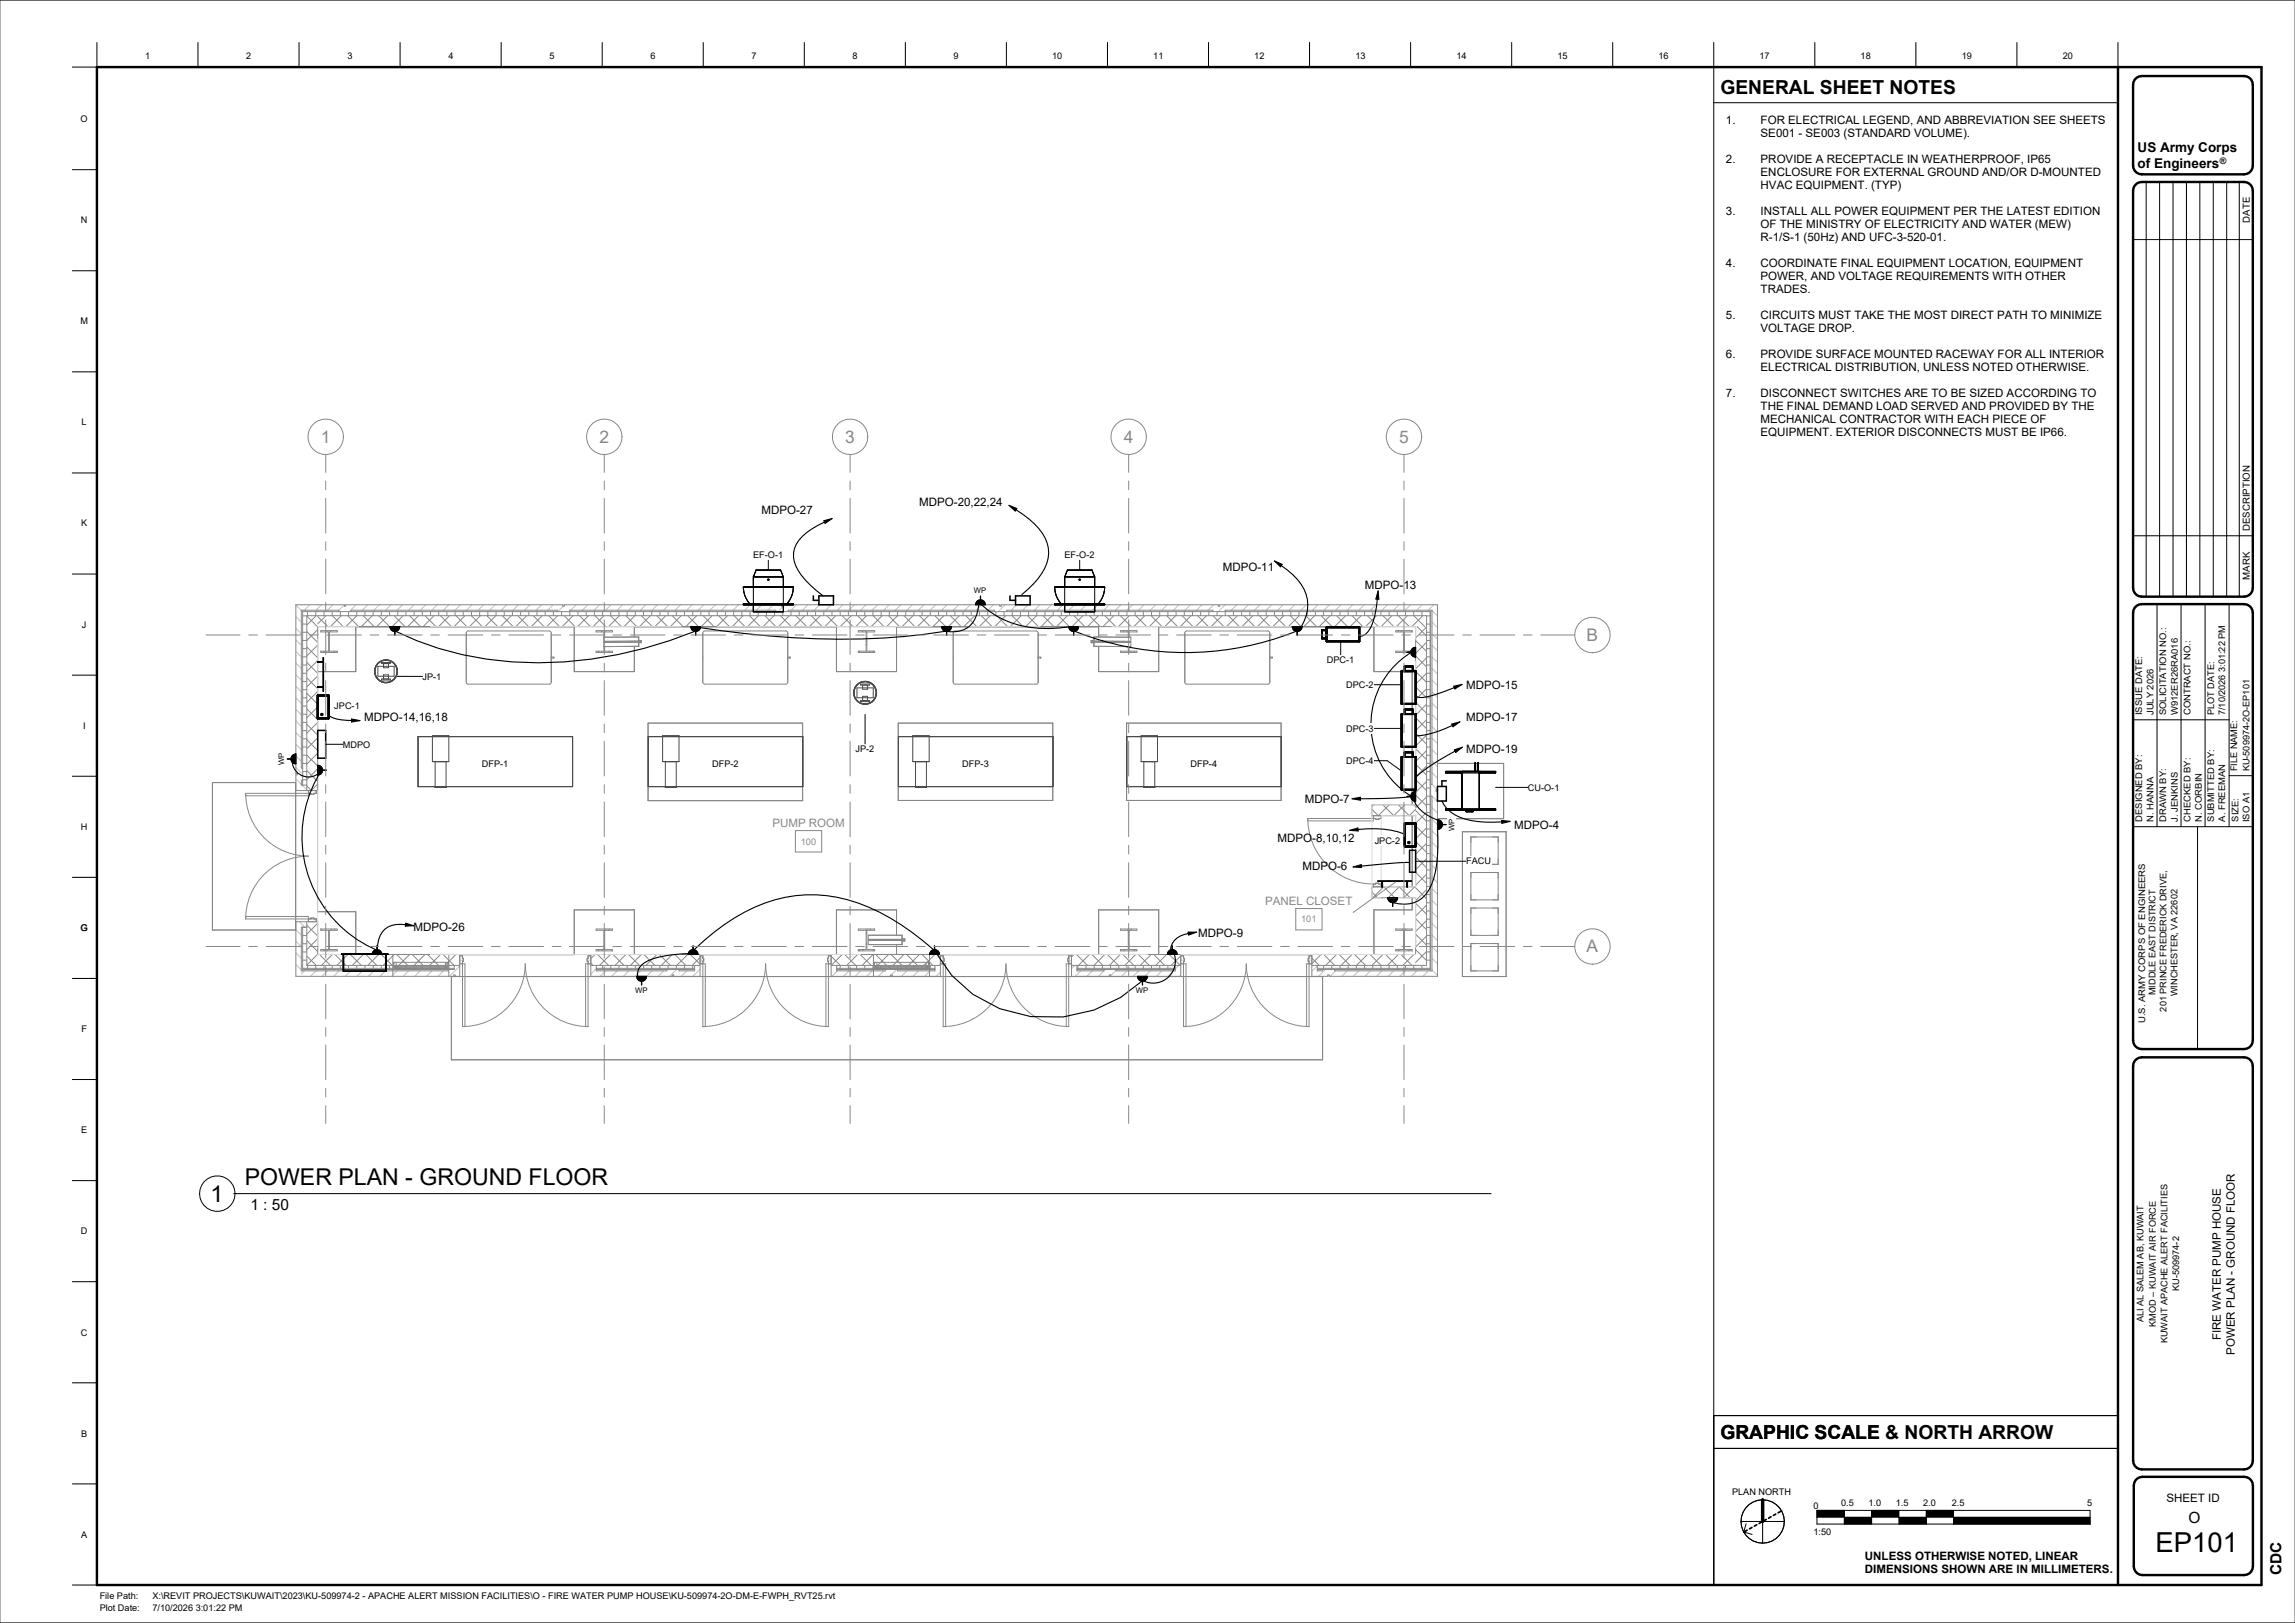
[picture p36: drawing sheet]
<svg xmlns="http://www.w3.org/2000/svg" width="841mm" height="594mm" viewBox="0 0 841 594" stroke-linecap="round" stroke-linejoin="round" font-family="sans-serif">
<defs><g id="words">
<text font-size="10.1" x="789.9" y="568.4">EP101</text>
<g font-size="8.5">
<text x="89.7" y="434.1">POWER PLAN - GROUND FLOOR</text>
<text x="77.1" y="440.1">1</text>
</g>
<g font-size="7.1">
<text x="630.4" y="34.3">GENERAL SHEET NOTES</text>
<text x="630.4" y="527.2">GRAPHIC SCALE</text>
<text x="630.4" y="527.2">GRAPHIC SCALE &amp; NORTH ARROW</text>
</g>
<g font-size="6.4" fill="#888">
<text x="117.6" y="162.2">1</text>
<text x="219.7" y="162.2">2</text>
<text x="309.7" y="162.2">3</text>
<text x="411.8" y="162.2">4</text>
<text x="512.7" y="162.2">5</text>
<text x="581.4" y="234.7">B</text>
<text x="581.4" y="348.8">A</text>
</g>
<g font-size="5.6">
<text x="91.8" y="443.3">1 : 50</text>
<text x="801.9" y="557.9">O</text>
<text x="836.1" y="577.1" transform="rotate(-90 836.1 577.1)">CDC</text>
</g>
<g font-size="4.9">
<text x="783.3" y="55.6">US Army Corps</text>
<text x="783.3" y="61.4">of Engineers</text>
</g>
<g font-size="4.2">
<text x="632.5" y="45.4">1.</text>
<text x="645.2" y="45.4">FOR ELECTRICAL LEGEND, AND ABBREVIATION SEE SHEETS</text>
<text x="645.2" y="50.2">SE001 - SE003 (STANDARD VOLUME).</text>
<text x="632.5" y="59.7">2.</text>
<text x="645.2" y="59.7">PROVIDE A RECEPTACLE IN WEATHERPROOF, IP65</text>
<text x="645.2" y="64.5">ENCLOSURE FOR EXTERNAL GROUND AND/OR D-MOUNTED</text>
<text x="645.2" y="69.2">HVAC EQUIPMENT. (TYP)</text>
<text x="632.5" y="78.8">3.</text>
<text x="645.2" y="78.8">INSTALL ALL POWER EQUIPMENT PER THE LATEST EDITION</text>
<text x="645.2" y="83.5">OF THE MINISTRY OF ELECTRICITY AND WATER (MEW)</text>
<text x="645.2" y="88.3">R-1/S-1 (50Hz) AND UFC-3-520-01.</text>
<text x="632.5" y="97.8">4.</text>
<text x="645.2" y="97.8">COORDINATE FINAL EQUIPMENT LOCATION, EQUIPMENT</text>
<text x="645.2" y="102.6">POWER, AND VOLTAGE REQUIREMENTS WITH OTHER</text>
<text x="645.2" y="107.4">TRADES.</text>
<text x="632.5" y="116.9">5.</text>
<text x="645.2" y="116.9">CIRCUITS MUST TAKE THE MOST DIRECT PATH TO MINIMIZE</text>
<text x="645.2" y="121.7">VOLTAGE DROP.</text>
<text x="632.5" y="131.2">6.</text>
<text x="645.2" y="131.2">PROVIDE SURFACE MOUNTED RACEWAY FOR ALL INTERIOR</text>
<text x="645.2" y="136">ELECTRICAL DISTRIBUTION, UNLESS NOTED OTHERWISE.</text>
<text x="632.5" y="145.5">7.</text>
<text x="645.2" y="145.5">DISCONNECT SWITCHES ARE TO BE SIZED ACCORDING TO</text>
<text x="645.2" y="150.3">THE FINAL DEMAND LOAD SERVED AND PROVIDED BY THE</text>
<text x="645.2" y="155">MECHANICAL CONTRACTOR WITH EACH PIECE OF</text>
<text x="645.2" y="159.8">EQUIPMENT. EXTERIOR DISCONNECTS MUST BE IP66.</text>
<text x="336.8" y="185.3">MDPO-20,22,24</text>
<text x="279" y="188.2">MDPO-27</text>
<text x="448.1" y="209.1">MDPO-11</text>
<text x="500.1" y="215.8">MDPO-13</text>
<text x="537.3" y="252.3">MDPO-15</text>
<text x="133.5" y="263.9">MDPO-14,16,18</text>
<text x="537.3" y="264.3">MDPO-17</text>
<text x="537.3" y="275.7">MDPO-19</text>
<text x="478.1" y="294.2">MDPO-7</text>
<text x="554.9" y="303.5">MDPO-4</text>
<text x="468.1" y="308.3">MDPO-8,10,12</text>
<text x="477.3" y="318.5">MDPO-6</text>
<text x="151.5" y="340.9">MDPO-26</text>
<text x="439.1" y="343.2">MDPO-9</text>
<text x="813.8" y="491" transform="rotate(-90 813.8 491)">FIRE WATER PUMP HOUSE</text>
<text x="818.9" y="496.4" transform="rotate(-90 818.9 496.4)">POWER PLAN - GROUND FLOOR</text>
<text x="793.9" y="550.1">SHEET ID</text>
<text x="683.4" y="571.3">UNLESS OTHERWISE NOTED, LINEAR</text>
<text x="683.4" y="576.3">DIMENSIONS SHOWN ARE IN MILLIMETERS.</text>
</g>
<g font-size="4.2" fill="#888">
<text x="283" y="303.1">PUMP ROOM</text>
<text x="463.6" y="331.6">PANEL CLOSET</text>
</g>
<g font-size="3.5">
<text x="824.4" y="81.5" transform="rotate(-90 824.4 81.5)">DATE</text>
<text x="824.4" y="194.6" transform="rotate(-90 824.4 194.6)">DESCRIPTION</text>
<text x="824.4" y="212.4" transform="rotate(-90 824.4 212.4)">MARK</text>
</g>
<g font-size="3.4">
<text x="53.2" y="21.6">1</text>
<text x="90.3" y="21.6">2</text>
<text x="127.3" y="21.6">3</text>
<text x="164.3" y="21.6">4</text>
<text x="201.3" y="21.6">5</text>
<text x="238.4" y="21.6">6</text>
<text x="275.4" y="21.6">7</text>
<text x="312.4" y="21.6">8</text>
<text x="349.5" y="21.6">9</text>
<text x="385.6" y="21.6">10</text>
<text x="422.6" y="21.6">11</text>
<text x="459.6" y="21.6">12</text>
<text x="496.7" y="21.6">13</text>
<text x="533.7" y="21.6">14</text>
<text x="570.7" y="21.6">15</text>
<text x="607.8" y="21.6">16</text>
<text x="644.8" y="21.6">17</text>
<text x="681.8" y="21.6">18</text>
<text x="718.9" y="21.6">19</text>
<text x="755.9" y="21.6">20</text>
<text x="29.5" y="44.7">O</text>
<text x="29.7" y="81.7">N</text>
<text x="29.5" y="118.8">M</text>
<text x="29.9" y="155.8">L</text>
<text x="29.7" y="192.8">K</text>
<text x="276" y="204.5">EF-O-1</text>
<text x="390.1" y="204.5">EF-O-2</text>
<text x="30" y="229.9">J</text>
<text x="486.2" y="243">DPC-1</text>
<text x="154.9" y="249">JP-1</text>
<text x="493.3" y="252">DPC-2</text>
<text x="122.5" y="259.6">JPC-1</text>
<text x="785" y="262" transform="rotate(-90 785 262)">ISSUE DATE:</text>
<text x="789.1" y="262" transform="rotate(-90 789.1 262)">JULY 2026</text>
<text x="793.8" y="262" transform="rotate(-90 793.8 262)">SOLICITATION NO.:</text>
<text x="798.1" y="262" transform="rotate(-90 798.1 262)">W912ER26RA016</text>
<text x="802.7" y="262" transform="rotate(-90 802.7 262)">CONTRACT NO.:</text>
<text x="811.3" y="262" transform="rotate(-90 811.3 262)">PLOT DATE:</text>
<text x="815.5" y="262" transform="rotate(-90 815.5 262)">7/10/2026 3:01:22 PM</text>
<text x="30.4" y="266.9">I</text>
<text x="493.3" y="268">DPC-3</text>
<text x="125.6" y="273.8">MDPO</text>
<text x="313.5" y="275.6">JP-2</text>
<text x="176.6" y="281">DFP-1</text>
<text x="261" y="281">DFP-2</text>
<text x="352.6" y="281">DFP-3</text>
<text x="436.3" y="281">DFP-4</text>
<text x="493.3" y="279.8">DPC-4</text>
<text x="819.8" y="282.5" transform="rotate(-90 819.8 282.5)">FILE NAME:</text>
<text x="824.3" y="282.5" transform="rotate(-90 824.3 282.5)">KU-509974-2O-EP101</text>
<text x="559.9" y="289.6">CU-O-1</text>
<text x="29.7" y="303.9">H</text>
<text x="785" y="301" transform="rotate(-90 785 301)">DESIGNED BY:</text>
<text x="789.1" y="301" transform="rotate(-90 789.1 301)">N. HANNA</text>
<text x="793.8" y="301" transform="rotate(-90 793.8 301)">DRAWN BY:</text>
<text x="798.1" y="301" transform="rotate(-90 798.1 301)">J. JENKINS</text>
<text x="802.7" y="301" transform="rotate(-90 802.7 301)">CHECKED BY:</text>
<text x="806.9" y="301" transform="rotate(-90 806.9 301)">N. CORBIN</text>
<text x="811.3" y="301" transform="rotate(-90 811.3 301)">SUBMITTED BY:</text>
<text x="815.5" y="301" transform="rotate(-90 815.5 301)">A. FREEMAN</text>
<text x="820.2" y="301" transform="rotate(-90 820.2 301)">SIZE:</text>
<text x="824.3" y="301.2" transform="rotate(-90 824.3 301.2)">ISO A1</text>
<text x="503.8" y="309.2">JPC-2</text>
<text x="537.3" y="316.7">FACU</text>
<text x="29.5" y="341">G</text>
<text x="789.9" y="364.5" transform="rotate(-90 789.9 364.5)">MIDDLE EAST DISTRICT</text>
<text x="798" y="364.9" transform="rotate(-90 798 364.9)">WINCHESTER, VA 22602</text>
<text x="793.9" y="370.5" transform="rotate(-90 793.9 370.5)">201 PRINCE FREDERICK DRIVE,</text>
<text x="29.8" y="378">F</text>
<text x="786.1" y="374.8" transform="rotate(-90 786.1 374.8)">U.S. ARMY CORPS OF ENGINEERS</text>
<text x="29.7" y="415.1">E</text>
<text x="29.6" y="452.1">D</text>
<text x="798.5" y="472.8" transform="rotate(-90 798.5 472.8)">KU-509974-2</text>
<text x="785.5" y="484.3" transform="rotate(-90 785.5 484.3)">ALI AL SALEM AB, KUWAIT</text>
<text x="29.7" y="489.3">C</text>
<text x="789.9" y="486" transform="rotate(-90 789.9 486)">KMOD – KUWAIT AIR FORCE</text>
<text x="794.2" y="492.1" transform="rotate(-90 794.2 492.1)">KUWAIT APACHE ALERT FACILITIES</text>
<text x="29.7" y="526.2">B</text>
<text x="634.7" y="547.6">PLAN NORTH</text>
<text x="674.7" y="551.5">0.5</text>
<text x="684.7" y="551.5">1.0</text>
<text x="694.7" y="551.5">1.5</text>
<text x="704.7" y="551.5">2.0</text>
<text x="715.2" y="551.5">2.5</text>
<text x="764.8" y="551.5">5</text>
<text x="664.5" y="552.8">0</text>
<text x="29.7" y="563.2">A</text>
<text x="664.5" y="562.3">1:50</text>
<text x="36.5" y="585.9">File Path:</text>
<text x="55.9" y="585.9">X:\REVIT PROJECTS\KUWAIT\2023\KU-509974-2 - APACHE ALERT MISSION FACILITIES\O - FIRE WATER PUMP HOUSE\KU-509974-2O-DM-E-FWPH_RVT25.rvt</text>
<text x="36.5" y="590">Plot Date:</text>
<text x="55.9" y="590">7/10/2026 3:01:22 PM</text>
</g>
<g font-size="3.4" fill="#888">
<text x="293.5" y="309.3">100</text>
<text x="476.8" y="337.9">101</text>
</g>
<text font-size="3.3" x="813.5" y="59.9">®</text>
<g font-size="2.8">
<text x="356.9" y="217.2">WP</text>
<text x="104.1" y="280.4" transform="rotate(-90 104.1 280.4)">WP</text>
<text x="533" y="304.4" transform="rotate(-90 533 304.4)">WP</text>
<text x="232.7" y="363.8">WP</text>
<text x="416.3" y="363.8">WP</text>
</g>
</g></defs>
<g fill="#000">
<path d="M301.9 190.7l3-.8-2.5 1.8zM369.7 185.1l2.9 1.2-.6 .9zM467 205.5l2.8 1.2-.6 .9zM505 216.4l.3 3.1-1.1-.1zM142.9 229.5h3.6a1.8 1.8 0 0 1-1.8 1.8 1.8 1.8 0 0 1-1.8-1.8zM253.1 229.5h3.6a1.8 1.8 0 0 1-1.8 1.8 1.8 1.8 0 0 1-1.8-1.8zM345.1 229.5h3.6a1.8 1.8 0 0 1-1.8 1.8 1.8 1.8 0 0 1-1.8-1.8zM358 220.3a1.8 1.8 0 0 1 2-.5 1.8 1.8 0 0 1 1.1 1.7h-3.6zM391.6 229.5h3.6a1.8 1.8 0 0 1-1.8 1.8 1.8 1.8 0 0 1-1.8-1.8zM473.5 229.5h3.7a1.8 1.8 0 0 1-1.9 1.8 1.8 1.8 0 0 1-1.8-1.8zM517.4 237.7l1.4-.6v3.6a1.8 1.8 0 0 1-1.7-1.1 1.8 1.8 0 0 1 .3-1.9zM532.7 251.4l3.1-.7-2.6 1.6z"/>
<path d="M107.2 276.7l1.2-.5v3.6a1.8 1.8 0 0 1-1.7-1.2 1.8 1.8 0 0 1 .5-1.9zM128.8 263.4l3.1 .6-3.1 .5zM532 265.2l3-.8-2.5 1.8zM532.9 274.7l3-1-2.5 1.9zM116.4 280.3a1.8 1.8 0 0 1 1.8 1.8 1.8 1.8 0 0 1-1.8 1.8zM495.5 292.6l3-.6v1.1zM517.4 290.5l1.4-.6v3.6a1.8 1.8 0 0 1-1.7-1.1 1.8 1.8 0 0 1 .3-1.9zM494.6 304.1l3-.8 .1 1.1zM495.8 317.6l3-.9 .1 1.1zM526.8 300.2a1.8 1.8 0 0 1 1.8 1.8 1.8 1.8 0 0 1-1.8 1.8zM550.3 300.5l3.1 .4-3 .7zM148.7 338.2l2.9 .9-3.1 .1z"/>
<path d="M508.5 328.8h3.6a1.8 1.8 0 0 1-1.8 1.8 1.8 1.8 0 0 1-1.8-1.8zM136.9 348.3l.1-.1a1.8 1.8 0 0 1 1.9-.2 1.8 1.8 0 0 1 1 1.6h-3.6zM233.3 357.6h3.6a1.8 1.8 0 0 1-1.8 1.8 1.8 1.8 0 0 1-1.8-1.8zM252.8 348.3a1.8 1.8 0 0 1 1.9-.3 1.8 1.8 0 0 1 1.1 1.6h-3.6zM341.1 348.5a1.8 1.8 0 0 1 2-.6 1.8 1.8 0 0 1 1.2 1.7h-3.6zM416.9 357.6h3.6a1.8 1.8 0 0 1-1.8 1.8 1.8 1.8 0 0 1-1.8-1.8zM428.2 348.5a1.8 1.8 0 0 1 2-.6 1.8 1.8 0 0 1 1.2 1.7h-3.6zM435.4 341.4h3.1l-2.9 1.1z"/>
</g>
<g fill="none" stroke="#c0c0c0" stroke-width=".37">
<path d="M108.4 221.6l2 2M108.4 225.9l2 2M108.4 230.1l2 2M108.4 234.4l2 2M108.4 238.6l2 2M113.5 221.5l-2 2M117.8 221.5l-2 2M122 221.5l-2 2M126.2 221.6l-2 2M130.5 221.5l-2.5 2.5M134.8 221.5l-2 2M139 221.5l-2 2"/>
<path d="M143.3 221.5l-2 2M147.5 221.5l-2 2M151.7 221.5l-2 2M156 221.5l-2 2M160.2 221.5l-2 2M164.5 221.5l-2 2M168.7 221.5l-2 2M173 221.5l-2 2M177.2 221.5l-2 2M181.5 221.5l-2 2M185.7 221.5l-2 2M190 221.5l-2 2"/>
<path d="M194.2 221.5l-2 2M198.5 221.5l-2 2M202.7 221.5l-2 2M206.4 222l-2 2M206.9 221.5l-.2 .2M208.7 224h.1M211.2 221.5l-2 2M215.4 221.5l-2 2M219.7 221.5l-2 2M223.9 221.5l-2 2M228.2 221.5l-2 2M232.4 221.5l-2 2"/>
<path d="M236.7 221.5l-2 2M240.9 221.5l-2 2M245.2 221.5l-2 2M249.4 221.5l-2 2M253.7 221.5l-2 2M257.9 221.5l-2 2M262.1 221.5l-2 2M266.4 221.5l-2 2M270.6 221.5l-2 2M274.9 221.5l-2 2M279.1 221.5l-2 2M283.4 221.5l-2 2"/>
<path d="M287.6 221.5l-2.5 2.5M291.9 221.5l-2 2M296.1 221.5l-2 2M300.4 221.5l-2 2M304.6 221.5l-2 2M308.9 221.5l-2.1 2M313.1 221.5l-2 2M317.3 221.5l-2 2M321.6 221.5l-2 2M325.8 221.5l-2 2M330.1 221.5l-2 2M334.3 221.5l-2 2"/>
<path d="M338.6 221.5l-2 2M342.8 221.5l-2 2M347.1 221.5l-2 2M351.3 221.5l-2 2M355.6 221.5l-2 2M359.8 221.5l-2 2M364.1 221.5l-2.1 2M368.3 221.5l-2.5 2.5M372.5 221.5l-2 2M376.8 221.5l-2 2M381 221.5l-2 2M385.3 221.5l-2 2"/>
<path d="M389.5 221.5l-2 2M393.8 221.5l-2 2M398 221.5l-2 2M402.3 221.5l-2 2M406.5 221.5l-2 2M410.8 221.5l-2 2M415 221.5l-2 2M419.3 221.5l-2.1 2M423.5 221.5l-2 2M427.7 221.5l-2 2M432 221.5l-2 2M436.2 221.5l-2 2"/>
<path d="M440.5 221.5l-2 2M444.7 221.5l-2 2M449 221.5l-2.5 2.5M453.2 221.5l-2 2M457.5 221.5l-2 2M461.7 221.5l-2 2M466 221.5l-2 2M470.2 221.5l-2 2M474.5 221.5l-2.1 2M478.7 221.5l-2 2M482.9 221.5l-2 2M487.2 221.5l-2 2"/>
<path d="M491.4 221.5l-2 2M495.7 221.5l-2 2M499.9 221.5l-2 2M504.2 221.5l-2 2M508.4 221.5l-2 2M512.7 221.5l-2 2M516.9 221.5l-2 2M521.2 221.5l-2 2M524.8 236.4l2 2M524.8 232.1l2 2M524.8 227.9l2 2M524.8 223.6l2 2"/>
<path d="M525.4 221.5l-2 2M108.4 242.9l2 2M108.4 247.1l2 2M108.4 251.4l2 2M108.4 255.6l2 2M108.4 259.8l2 2.1M524.8 257.6l2 2M524.8 253.4l2 2M524.8 249.1l2 2M524.8 244.9l2 2M524.8 240.6l2 2M108.4 264.1l2 2"/>
<path d="M108.4 268.3l2 2M108.4 272.6l2 2M108.4 276.8l2 2M524.8 278.8l2 2M524.8 274.6l2 2M524.8 270.3l2 2M524.8 266.1l2 2M524.8 261.9l2 2M108.4 281.1l2.5 2.5M108.4 285.3l2 2M110.7 287.6l1.7 1.7M524.3 291.1l2.5 2.5"/>
<path d="M524.7 287.3l2.1 2M524.8 295.8l2 2M524.8 283.1l2 2M524.8 317.1l2 2M524.8 312.8l2 2M524.8 308.6l2 2M524.8 304.3l2 2M524.8 300.1l2 2M109.7 337.6l2 2M524.8 338.3l2 2M524.8 334l2 2M524.8 329.8l2 2"/>
<path d="M524.8 325.5l2 2M524.8 321.3l2 2M108.4 340.5l2 2M108.4 344.8l2 2M108.4 349l2 2M108.4 353.3l2 2M108.4 357.5l.1 .1M111.5 355.6l-1.1 1.1M115.8 355.6l-2 2M120 355.6l-2 2M124.3 355.6l-2 2M128.5 355.6l-2 2"/>
<path d="M132.8 355.6l-2 2M137 355.6l-2 2M141.3 355.6l-2.1 2M145.5 355.6l-2 2M149.7 355.6l-2 2M154 355.6l-2 2M158.2 355.6l-2 2M162.5 355.6l-2 2M168.5 353.9l-3.8 3.7M218.5 354.8l-2 2M221.9 355.6l-2 2M226.2 355.6l-2 2"/>
<path d="M230.4 355.6l-2 2M234.7 355.6l-2 2M238.9 355.6l-2 2M243.2 355.6l-2 2M247.9 355.1l-2.5 2.5M251.7 355.6l-2.1 2M256.5 355l-2.6 2.6M304.6 353.6v.1M306.8 355.6l-2 2M311.1 355.6l-2 2M315.3 355.6l-2 2M319.6 355.6l-2 2"/>
<path d="M323.8 355.6l-2 2M326.4 357.3l-.3 .3M328.6 355.1l-2 2M332.3 355.6l-2 2M336.6 355.6l-2 2M340.8 355.6l-2 2M342.8 353.6l-.2 .2M344.6 356.1l-1.5 1.5M393.8 353.6l-1.2 1.2M396 355.6l-2 2M400.3 355.6l-2 2M405 355.1l-2.5 2.5"/>
<path d="M409 355.4l-2 2M413 355.6l-2 2M417.2 355.6l-2 2M421.5 355.6l-2 2M425.7 355.6l-2 2M430 355.6l-2 2M432 353.6l-1.3 1.3M432.7 357.2l-.5 .4M482.7 353.8l-2 2M485.7 355.1l-2.5 2.5M489.4 355.6l-2 2M493.7 355.6l-2 2"/>
<path d="M497.9 355.6l-2 2M502.2 355.6l-2 2M506.4 355.6l-2 2M510.7 355.6l-2 2M514.9 355.6l-2 2M519.2 355.6l-2 2M523.4 355.6l-2 2M524.8 355.3l2 2M524.8 351l2 2M524.8 346.8l2 2M524.8 342.5l2 2"/>
</g>
<g fill="none" stroke="#888" stroke-width=".37">
<path d="M108.4 221.5h17.8v.5h.5v-.5h79.5v.5h.5v-.5h79.6v.5h.5v-.5h79.6v.5h.5v-.5h79.5v.5h.5v-.5h79.9v67.8h-.5v.5h.5v67.8h-39.7v-.5h-.5v.5h-378.2v-73.8h.5v-.5h-.5zM110.9 225.6h413.4M110.9 228.6h1.5M110.9 231.6h1.5M110.9 237.6h1.5M112.4 225.6l4 4M112.4 231.3l4 4M112.4 237l4 4M112.4 225.5v64.1M112.7 224v1.5M115.7 224v1.5M115.9 225.5l-3.5 3.5"/>
<path d="M116.4 230.6l-4 4h-1.5M116.4 236.3l-4 4M116.4 225.8l3.7 3.7M117.6 231h6v.5h-2.9v7h2.9v.5h-6v-.5h2.8v-7h-2.8zM117.6 238.5v.1M118.7 224v1.5M118.8 238.5l-.4 .5M119.4 225.5l-3 3M120.1 231l-.5 .5M120.7 235.4l-.3 .3M120.7 231.6l-.3 .3M120.7 236.7l-.3 .2"/>
<path d="M121.3 231l-.5 .5M121.7 224v1.5l4.1 4M122.6 238.5l-.4 .5M123.6 238.8l-.2 .2M124.2 224v-.5h-13.8v57.8h.5M124.7 224v1.5M125.1 225.5l-4 4M127.4 225.5l4 4M127.7 224v1.5M128.7 224v-.5h75.5v.5M130.7 224v1.5l-3.9 4M133.1 225.5l4 4"/>
<path d="M133.7 224v1.5M136.4 225.5l-4 4M136.7 224v1.5M138.8 225.5l4 4M139.7 224v1.5M142.1 225.5l-4 4M142.7 224v1.5M142.9 229.6h-12.5v16.4h-14M144.4 225.5l4 4M145.7 224v1.5M146.5 229.6h63.9v16.4h22v-9.2M147.7 225.5l-4 4"/>
<path d="M148.7 224v1.5M150.1 225.5l4 4M151.7 224v1.5M153.4 225.5l-4 4M154.8 224v1.5M155.7 225.5l4.1 4M157.8 224v1.5M159.1 225.5l-4 4M160.8 224v1.5M161.4 225.5l4 4M163.8 224v1.5M164.7 225.5l-4 4"/>
<path d="M166.8 224v1.5M167.1 225.5l4 4M169.8 224v1.5M170.4 225.5l-4 4M170.9 231.9v17.9M170.9 231.9l.2-.6 .5-.2h29.7l.4 .2 .3 .6M172.7 225.5l4 4M172.8 224v1.5M175.8 224v1.5M176 225.5l-4 4M178.4 225.5l4 4M178.8 224v1.5"/>
<path d="M181.7 225.5l-4 4M181.8 224v1.5M184.1 225.5l4 4M184.8 224v1.5M187.4 225.5l-4 4M187.8 224v1.5M189.7 225.5l4 4M190.8 224v1.5M193 225.5l-4 4M193.8 224v1.5M195.4 225.5l4 4M196.8 224v1.5"/>
<path d="M198.7 225.5l-4 4M199.8 224v1.5M201 225.5l4 4M202 231.9v8.8M202 231.9v17.9M202.8 224v1.5M204.4 225.5l-4 4M205.8 224v1.5M206.7 225.5l4 4M210 225.5l-4 4M211.8 224v1.5M212.4 225.5l4 4"/>
<path d="M214.8 224v1.5M215.7 225.5l-4 4M217.8 224v1.5M218 225.5l4 4M219.5 238.5l-.5 .5M220.8 231l-.5 .5M220.8 224v1.5M221.2 233.4l12.9-.1v1.3h1v.2l-13.9 .1zM221.2 235.3l13.9-.1v.2h-1v1.3l-12.8 .1zM221.3 236.8v1.7h-2.9v.5h6v-.5M221.3 234.9v.4M221.3 225.5l-4 4"/>
<path d="M221.6 235.2l-.1 .1M221.6 233.4v-1.9h2.8v-.5h-6v.5h2.9v1.9M221.6 236.8v1.7h2.8M221.6 234.9v.4M222 231l-.7 .7M223.3 238.5l-.5 .5M223.7 225.5l4 4M223.8 224v1.5M224.4 238.6l-.4 .4M226.8 224v1.5M227 225.5l-4 4M229.3 225.5l4.1 4"/>
<path d="M229.8 224v1.5M232.4 234.8v.4M232.7 225.5l-4 4M232.8 224v1.5M234 233.3v1.5M234 235.2l.1 1.5M235 225.5l4 4M235.8 224v1.5M238.3 225.5l-4 4M238.8 224v1.5M240.7 225.5l4 4M241.8 224v1.5"/>
<path d="M244 225.5l-4 4M244.8 224v1.5M246.3 225.5l4 4M247.8 224v1.5M249.6 225.5l-4 4M250.8 224v1.5M252 225.5l4 4M253.1 229.6h-20.7v3.7M253.8 224v1.5M255.3 225.5l-4 4M256.7 229.6h49.8v16.4h22v-16.4h16.6M256.8 224v1.5"/>
<path d="M257.5 231.9v17.9M257.5 231.9l.3-.6 .4-.2h29.8l.4 .2 .3 .6M257.7 225.5l4 4M259.8 224v1.5M261 225.5l-4 4M262.8 224v1.5M263.3 225.5l4 4M265.8 224v1.5M266.6 225.5l-4 4M268.8 224v1.5M269 225.5l4 4M271.8 224v1.5"/>
<path d="M272.3 225.5l-4 4M274.6 225.5l4 4M274.9 224v1.5M277.9 224v1.5M278 225.5l-4 4M280.3 225.5l4 4M280.9 224v1.5M283.6 225.5l-4 4M283.9 224v1.5M284.3 224v-.5h-75.6l.1 2M286 225.5l4 4M286.9 224v1.5"/>
<path d="M288.7 231.9v8.8M288.7 231.9v17.9M288.8 224v-.5h75.6v.5M289.3 225.5l-4 4M289.9 224v1.5M291.6 225.5l4 4M292.9 224v1.5M294.9 225.5l-4 4M295.9 224v1.5M297.3 225.5l4 4M298.9 224v1.5M300.6 225.5l-4 4"/>
<path d="M301.9 224v1.5M302.9 225.5l4.1 4M304.9 224v1.5M306.3 225.5l-4 4M307.9 224v1.5M308.6 225.5l4 4M310.9 224v1.5M311.9 225.5l-4 4M313.9 224v1.5M314.3 225.5l4 4M314.5 231h6v.5h-2.8v7h2.8v.5h-6v-.5h2.9v-7h-2.9zM315.1 238.5l-.5 .5"/>
<path d="M316.4 231l-.5 .5M316.9 224v1.5M317.6 225.5l-4 4M317.6 231l-.5 .5M317.7 234.8l-.3 .2M317.7 236l-.3 .3M318.9 238.5l-.4 .5M319.9 224v1.5l4 4M320.2 238.5l-.5 .5M322.9 224v1.5M323.2 225.5l-4 4M325.6 225.5l4 4"/>
<path d="M325.9 224v1.5M328.9 224v1.5l-4 4M331.3 225.5l4 4M331.9 224v1.5M334.6 225.5l-4 4M334.9 224v1.5M336.9 225.5l4 4M337.9 224v1.5M340.2 225.5l-4 4M340.9 224v1.5M342.6 225.5l4 4M343.9 224v1.5"/>
<path d="M345.9 225.5l-4 4M346.9 224v1.5M348.2 225.5l4 4M348.7 229.6h42.9M349.3 231.9v17.9M349.3 231.9l.3-.6 .4-.2h29.7l.5 .2 .2 .6M349.9 224v1.5M351.6 225.5l-4 4M352.9 224v1.5M353.9 225.5l4 4M355.9 224v1.5M357.2 225.5l-4 4"/>
<path d="M358.9 224v1.5M359.6 225.5l4 4M361.9 224v1.5M362.9 225.5l-4 4M364.9 224v1.5M365.2 225.5l4 4M367.9 224v1.5M368.5 225.5l-4 4M368.9 224v-.5h75.5v.5M370.9 225.5l4 4M370.9 224v1.5M373.9 224v1.5"/>
<path d="M374.2 225.5l-4 4M376.5 225.5l4 4M376.9 224v1.5M379.9 225.5l-4 4M379.9 224v1.5M380.4 231.9v8.8M380.4 231.9v17.9M382.2 225.5l4 4M382.9 224v1.5M385.5 225.5l-4 4M385.9 224v1.5M387.9 225.5l4 4"/>
<path d="M388.9 224v1.5M391.2 225.5l-4 4M391.9 224v1.5M393.5 225.5l4 4M394.9 224v1.5M395.2 229.6h7.4v3.7M396.8 225.5l-4 4M398 224v1.5M399.2 225.5l4 4M399.8 235.2l14.6 .1v1.6l-13.6-.2v-1.3h-1zM400.8 233.3l13.6 .1v1.5l-14.6-.1v-.2h1zM400.9 235.2v1.5"/>
<path d="M401 224v1.5M401 233.3v1.5M402.5 225.5l-4 4M402.6 234.9v.3M404 224v1.5M404.9 225.5l4 4M407 224v1.5M408.2 225.5l-4 4M410 224v1.5M410.5 225.5l4 4M410.8 238.5l-.2 .2M412 231l-.5 .5"/>
<path d="M413 224v1.5M413.2 231l-.4 .5M413.5 236.8v1.7h-2.9v.5h6v-.5h-2.9v-1.7M413.5 234.9v.4M413.7 234.9v.4M413.8 225.5l-4 4M414.6 238.5l-.5 .5M415.8 238.5l-.5 .5M416 224v1.5M416.2 225.5l4 4M416.6 231.4v.1M416.6 231.5v-.5h-6v.5h2.9v1.9"/>
<path d="M416.6 231.5h-2.9v1.9M419 224v1.5M419.5 225.5l-4 4M421.8 225.5l4 4M422 224v1.5M425 224v1.5M425.2 225.5l-4 4M427.5 225.5l4 4M428 224v1.5M430.8 225.5l-4 4M431 224v1.5M433.2 225.5l4 4"/>
<path d="M434 224v1.5M434.2 231.9v17.9M434.2 231.9l.2-.6 .5-.2h29.7l.4 .2 .3 .6M436.5 225.5l-4 4M437 224v1.5M438.8 225.5l4 4M440 224v1.5M442.1 225.5l-4 4M443 224v1.5M444.5 225.5l4 4M446 224v1.5M447.8 225.5l-4 4"/>
<path d="M449 225.5l-.1-2h75.9v63.8h-.5M450.1 225.5l4 4M452 224v1.5M453.5 225.5l-4 4M455 224v1.5M455.8 225.5l4 4M458 224v1.5M459.1 225.5l-4 4M461 224v1.5M461.5 225.5l4 4M464 224v1.5M464.8 225.5l-4 4"/>
<path d="M465.3 231.9v8.8M465.3 231.9v17.9M467 224v1.5M467.1 225.5l4 4M470 224v1.5M470.4 225.5l-4 4M472.8 225.5l4 4M473 224v1.5M473.6 229.6h-49v16.4h-22v-9.2M476 224v1.5M476.1 225.5l-4 4M477.1 229.6h26.4v16.4h14v44.4"/>
<path d="M478.5 225.5l4 4M479 224v1.5M481.8 225.5l-4 4M482 224v1.5M484.1 225.5l4 4M485 224v1.5M487.4 225.5l-4 4M488 224v1.5M489.8 225.5l4 4M491 224v1.5M493.1 225.5l-4 4M494 224v1.5"/>
<path d="M495.4 225.5l4 4M497 224v1.5M498.8 225.5l-4 4M500 224v1.5M501.1 225.5l4 4M503 224v1.5M504.4 225.5l-4 4M506 224v1.5M506.8 225.5l4 4M509 224v1.5M510.1 225.5l-4 4M512 224v1.5"/>
<path d="M512.4 225.5l4 4M512.7 231l-.5 .5M513.9 231l-.5 .5M514.6 234.1l-.3 .3M514.6 235.3l-.3 .3M515 224v1.5M515.2 238.5l-.5 .5M515.7 225.5l-4 4M516.4 238.5l-.4 .5M517 238.5h-2.4v-7h2.9v-.5h-6v.5h2.8v7h-2.8v.5h5.5M517.5 231.2l-.3 .3M518.1 224v1.5l4 4"/>
<path d="M518.8 234.6l4 4M519.3 229.5l3.5 3.5M521.1 224v1.5M521.4 225.5l-4 4M522.8 228.6h1.5M522.8 231.6h1.5M522.8 234.6h1.5M522.8 237.6h1.5M522.8 235.3l-4 4M522.8 229.6l-4 4M522.8 225.5v128.1h-42.1M524.1 224v131.1"/>
<path d="M110.9 240.6h1.5M110.9 243.6h1.5M110.9 246.6h1.5M110.9 249.6h1.5M110.9 252.6h1.5M110.9 255.6h1.5M110.9 258.6h1.5M112.4 242.6l4 4M112.4 248.3l4 4M112.4 253.9l4 4M112.4 259.6l4 4M116.4 241.9l-4 4"/>
<path d="M116.4 247.6l-4 4M116.4 253.3l-4 4M116.4 258.9l-4 4M170.9 249.8l.2 .6 .5 .2h29.7l.4-.2 .3-.6M202 241v8.8M202 240.7v.3M202 240.7h.9M202 241.1h.9M202.9 240.7v.2zM202.9 240.8v.1M202.9 240.9v.1zM202.9 240.9h.1"/>
<path d="M257.5 249.8l.3 .6 .4 .2h29.8l.4-.2 .3-.6M288.7 241v8.8M288.7 240.7v.3M288.7 240.7h.9M288.7 241.1h.9M289.6 240.7v.2zM289.6 240.8v.1M289.6 240.9v.2zM289.6 240.9h.1M349.3 249.8l.3 .6 .4 .2h29.7l.5-.2 .2-.6M380.4 241v8.8M380.4 240.7v.3"/>
<path d="M380.4 240.7h1M380.4 241.1h1M381.4 240.7v.2zM381.4 240.8v.1M381.4 240.9v.2zM381.4 240.9v.1M434.2 249.8l.2 .6 .5 .2h29.7l.4-.2 .3-.6M465.3 241v8.8M465.3 240.7v.3M465.3 240.7h.9M465.3 241.1h.9M466.2 240.7v.2z"/>
<path d="M466.2 240.8v.1M466.2 240.9v.2zM466.2 240.9v.1M518.8 251.6l4 4h1.5M518.8 257.3l4 4M518.8 245.9l4 4M518.8 240.3l4 4M522.8 240.6h1.5M522.8 243.6h1.5M522.8 249.6h1.5M522.8 252.6h1.5M522.8 258.6h1.5"/>
<path d="M522.8 257.9l-4 4.1M522.8 252.3l-4 4M522.8 241l-4 4M524.3 246.6h-1.5l-4 4M110.9 261.6h1.5M110.9 264.6h1.5M110.9 267.6h1.5M110.9 270.6h1.5M110.9 273.6h1.5M110.9 276.6h1.5M110.9 279.6h1.5M112.4 265.3l4 4"/>
<path d="M112.4 270.9l4 4M112.4 276.6l4 4M116.4 264.6l-4 4M116.4 270.2l-4 4M116.4 275.9l-4 4M237.5 264.9h56.6v28.4h-56.6zM329.2 264.9h56.6v28.3h-56.6zM412.8 264.9h56.7v28.3h-56.7zM518.8 279.9l4 4M518.8 274.2l4 4M518.8 268.6l4 4M518.8 262.9l4 4"/>
<path d="M522.8 261.6h1.5M522.8 264.6h1.5M522.8 267.6h1.5M522.8 270.6h1.5M522.8 273.6h1.5M522.8 276.6h1.5M522.8 279.6h1.5M522.8 274.9l-4 4M522.8 269.3l-4 4M522.8 263.6l-4 4M526.8 279.6h24.2v20.3h-24.2M90 290.6a23 23 0 0 0 23 23 23 23 0 0 0-23 23"/>
<path d="M108.3 286.7h-30.5v54h30.5M108.4 289.6h8v-60.1h402.4v65.3h-16.1v4h16.1v26h-16.1v4h16.1v20.8h-38.1v8M110.9 282.6h1.5M110.9 285.6h1.5M110.9 285.8h-.5v1.8h2M110.9 287.6v-63.6h413.4v131.1h-41.6M112.4 282.3l4 4M113 289.6v1.9h-23v-.9M115.9 289.6v1h-.9v.3h-1.1v-.3h-23.9M116.4 289.6v44.4h14v15.6M116.4 287.2l-2.3 2.4-1.7-1.7M116.4 281.6l-4 4"/>
<path d="M479.2 299.8a24 24 0 0 0 24 24M503.2 298.8v1.9h-24v-.9M503.4 294.8l-.7 .7M506.1 298.8v1h-.8v.3h-1.2v-.3h-24.9M506.7 294.8l4 4 4-4M509.1 294.8l-4 4-2.4-2.4M512.4 294.8l4 4 2.4-2.4M517.5 293v1.8M517.5 298.8v26M518.1 294.8l.7 .7M518.8 296.9l4 4M518.8 291.2l4 4"/>
<path d="M518.8 285.6l4 4M522.8 282.6h1.5M522.8 285.6h1.5M522.8 288.6h1.5M522.8 291.6h1.5M522.8 294.6h1.5M522.8 297.6h1.5M522.8 297.6l-4 4M522.8 291.9l-4 4M522.8 286.3l-4 4M522.8 280.6l-4 4M524.3 291.8h.5v63.8h-35.7v-.5"/>
<path d="M526.7 289.3v.5M518.8 319.5l4 4M518.8 313.9l4 4M518.8 308.2l4 4M518.8 302.6l4 4M522.8 300.6h1.5M522.8 303.7h1.5M522.8 306.7h1.5M522.8 309.7h1.5M522.8 312.7h1.5M522.8 315.7h1.5M522.8 318.7h1.5"/>
<path d="M522.8 314.6l-4 4M522.8 308.9l-4 4M522.8 303.2l-4 4M535.9 304.7h16v53h-16zM539 306.6h10v10h-10zM539 319.6h10v10h-10zM90 336.6v-.9h23v1.9M90 336.6h23.9v-.3h1.1v.3h.9v1M108.4 337.6h8v12h52.1v8M110.9 339.7h1.5M110.9 339.6v15.5h55.6v-1.5M112.4 338.9l4 4"/>
<path d="M112.4 337.6v16h56.1M112.4 339.6h-2v16h53.9v-.5M116.4 338.2l-4 4M502.7 326.8l2.1 2M503 328.8l4.1-4 4 4M503.2 323.8v1M503.2 323.8l2.1-.3v.3h.8v1M506.4 324.8l.3 .3M508.7 328.8l4-4 4 4M514.4 328.8l4-4 4.4 4.4M517.5 328.8v4.5h-14v16.3M518.8 336.5l4 4"/>
<path d="M518.8 330.9l4 4M522.8 339.7h1.5M522.8 321.7h1.5M522.8 324.7h1.5M522.8 327.7h1.5M522.8 330.7h1.5M522.8 333.7h1.5M522.8 336.7h1.5M522.8 337.2l-4 4M522.8 331.5l-4 4.1M522.8 325.9l-4 4M522.8 320.2l-4 4"/>
<path d="M539 332.6h10v10h-10zM110.9 342.7h1.5M110.9 345.7h1.5M110.9 348.7h1.5M110.9 351.7h1.5M110.9 354.7h55.6M112.4 344.5l4 4M112.4 350.2l3.5 3.4M112.7 353.6v1.5M115.7 353.6v1.5M116.4 343.8l-4 4M116.4 349.5l-4 4"/>
<path d="M117.1 349.6l4 4M117.6 340.3h6v.5h-2.9v7h2.9v.5h-6v-.5h2.8v-7h-2.8zM117.7 340.3l-.1 .2M118.7 353.6v1.5M119.1 347.8l-.5 .5M120.3 347.8l-.5 .5M120.7 341.1l-.3 .3M120.7 346.2l-.3 .2M120.7 342.4l-.3 .2M120.7 347.4l-.3 .3M121.5 340.3l-.4 .5M121.7 353.6v1.5"/>
<path d="M121.8 349.6l-4 4M122.8 349.6l4 4M122.8 340.3l-.5 .5M124.7 353.6v1.5M127.4 349.6l-4 4M127.7 353.6v1.5M128.4 349.6l4 4M130.7 353.6v1.5M133.1 349.6l-4 4M133.7 353.6v1.5M134.1 349.6l4 4M136.7 353.6v1.5"/>
<path d="M138.8 349.6l-4 4M139.7 349.6l4 4M139.7 353.6v1.5M142.7 353.6v1.5M143.9 352.6h.3M143.9 354.2h.3M143.9 349.6v8M144.2 354.9l20 .1zM144.2 353.8v.1M144.2 352.7h.1M144.2 353.9h.1M144.2 352.8v.3"/>
<path d="M144.4 349.6l-4 4M144.7 354.3h.1M144.7 354.1h.1M144.8 354.3h-.1M144.9 353.9l-.3 .5 .1 .5M145.1 354.7v-.4h18.2v.4M145.2 352.5v1.4M145.3 353.9l.1 .4M145.3 354.8v.2M145.4 349.6l4 4M145.4 354.7v.1M145.7 353.6v1.5"/>
<path d="M148.7 353.6v1.5M150.1 349.6l-4 4M151.1 349.6l4 4M154.8 353.6v1.5M155.7 349.6l-4 4v1.5M156.7 349.6l4 4M157.8 353.6v1.5M160.8 353.6v1.5M161.4 349.6l-4 4M162.4 349.6l4 4M163 354.7v.1M163.1 354.8v.2"/>
<path d="M163.1 353.9l-.1 .4M163.2 352.5v1.4M163.5 353.9l.2 .4M163.7 354.3h.1M163.7 354.3v.6M163.8 353.6v1.5M164.2 352.8v.3M164.2 353.9h.1M164.2 352.4v1.9h-.4v-.4h-19.2v.4h-.4v-1.8h20M164.2 352.6h.3M164.2 352.7h.1M164.2 353.8v.1"/>
<path d="M164.2 354.2h.3M164.5 349.6v8M165.4 357.7v30.5h319.3v-30.5M166.3 357.6v-.5h.5v.5M167.1 349.6l-4 4M168 349.6l.5 .4M168.5 350.1h1v.9h.3v1.1h-.3v23.9M168.5 353h1.9v23h-.9M216.5 352.8l.8 .8M216.5 357.6v-8h40v8M216.5 353.6h40M216.5 353h-1.9v23h.9"/>
<path d="M216.5 350.1h-1v.9h-.3v1.1h.3v23.9M218 349.6l-1.5 1.5M218.4 340.3h6v.5h-2.8v7h2.8v.5h-6v-.5h2.9v-7h-2.9zM218.5 354.7h36M218.5 353.6v2h25.9v-.5M218.5 355.1h36M219 349.6l4 4M219.7 347.8l-.5 .5M220.8 353.6v1.5M220.9 347.8l-.4 .5M221.6 340.9l-.3 .3M221.6 345.9l-.3 .3"/>
<path d="M221.6 342.1l-.3 .3M221.6 347.2l-.3 .2M222.2 340.3l-.5 .5M223.4 340.3l-.5 .5M223.7 349.6l-4 4M223.8 353.6v1.5M224.4 348.1l-.1 .2M224.7 349.6l4 4M226.8 353.6v1.5M229.3 349.6l-4 4M229.8 353.6v1.5M230.3 349.6l4 4"/>
<path d="M232.4 349.6v-16.3h-22v16.4h-41.9M232.8 353.6v1.5M235 349.6l-4 4M235.8 353.6v1.5M236 349.6l4 4M238.8 353.6v1.5M240.7 349.6l-4 4M241.6 349.6l4 4M241.8 353.6v1.5M244.8 353.6v1.5M246.3 349.6l-4 4M246.4 357.6v-.5h.5v.5"/>
<path d="M247.3 349.6l4 4M247.8 353.6v1.5M250.8 353.6v1.5M252 349.6l-4 4M253 349.6l3.5 3.6M253.8 353.6v1.5M254.5 353.6v2h-5.6v-.5M256.5 350.7l-2.8 2.9M256.5 353h2v23h-.9M256.5 350.1h1.1v.9h.3v1.1h-.3v23.9M256.5 349.7h48.1M304.6 350.3l3.3 3.3v1.5"/>
<path d="M304.6 357.6v-8h40v8M304.6 353h-1.9v23h.9M304.6 350.1h-1v.9h-.4v1.1h.4v23.9M306.6 354.7h36M306.6 353.6v2h17.8v-.5M306.6 355.1h36M308.6 349.6l-4 4h40M309.6 349.6l4 4M310.9 353.6v1.5M313.9 353.6v1.5M314.3 349.6l-4 4M314.5 340.3h6v.5h-2.8v7h2.8v.5h-6v-.5h2.9v-7h-2.9z"/>
<path d="M315.2 349.6l4 4M315.3 347.8l-.4 .5M316.6 347.8l-.5 .5M316.9 353.6v1.5M317.7 345.5l-.3 .3M317.7 341.7l-.3 .3M317.7 346.7l-.3 .3M317.8 340.3l-.4 .5M318.2 344.5h13.4v.2h-1v1.3h-12.4zM318.2 342.6h12.4v1.3h1v.2h-13.4zM319.1 340.3l-.5 .5M319.9 353.6v1.5"/>
<path d="M319.9 349.6l-4 4M320.1 352.6h.2M320.1 354.2h.2M320.1 349.6v8M320.3 354.9l20.1 .1zM320.3 353.8l.1 .1M320.3 352.7h.1M320.4 352.8l-.1 .3M320.4 353.9h-.1M320.4 347.8l-.5 .5M320.9 354.3l-.1 .6M320.9 349.6l4 4"/>
<path d="M320.9 354.3h.1M321.1 353.9l-.3 .1 .1 .3M321.2 354.7v-.4h18.3v.4M321.3 352.5l.3 1.8M321.5 354.8l-.1 .2M321.6 354.7v.1M322.9 353.6v1.5M325.6 349.6l-4 4M325.9 353.6v1.5M326.4 357.6v-.5h.5v.5M326.6 349.6l4 4M328.5 342.6v-9.3h-22v16.3"/>
<path d="M328.5 344.1v.4M328.5 346v3.6M328.9 353.6v2h13.7v-2M330.5 342.6v1.5M330.5 344.5v1.5M331.3 349.6l-4 4M331.9 353.6v1.5M332.2 349.6l4 4M334.9 353.6v1.5M336.9 349.6l-4 4M337.9 349.6l4 4M337.9 353.6v1.5"/>
<path d="M339.1 354.7v.1M339.2 354.8l.1 .2M339.3 353.9l-.2 .4M339.4 352.5v1.4M339.6 353.9l.2 .1v.3M339.8 354.3h.1M339.8 354.3v.6M340.3 353.9h.1M340.3 352.8l.1 .3M340.4 352.4v1.9h-.4l-.1-.4h-19.1l-.1 .4h-.4v-1.8h20.1M340.4 352.6h.2M340.4 354.2h.2"/>
<path d="M340.4 352.7h-.1M340.4 353.8l-.1 .1M340.6 349.6v8M340.9 353.6v1.5M342.6 349.6l-4 4M343.5 349.6l1.1 1.1M344.6 353.3l-.4 .3M344.6 353h1.9v23h-.9M344.6 350.1h1v.9h.3v1.1h-.3v23.9M344.6 349.7h48M392.6 353.4l.2 .2M392.6 357.6v-8h40.1v8"/>
<path d="M392.6 353.6h40.1M392.6 353h-1.9v23h.9M392.6 350.1h-1v.9h-.3v1.1h.3v23.9M393.5 349.6l-.9 .9M394.5 349.6l4 4M394.6 354.7h36.1M394.6 353.6v2h9.9v-.5M394.6 355.1h36.1M394.9 353.6v1.5M398 353.6v1.5M399.2 349.6l-4 4M400.2 349.6l4 4"/>
<path d="M401 353.6v1.5M402.6 349.6v-16.3h22v16.3M404 353.6v1.5M404.9 349.6l-4 4M405.8 349.6l4 4M406.5 357.6v-.5h.5v.5M407 353.6v1.5M410 353.6v1.5M410.5 349.6l-4 4M410.6 340.3h6v.5h-2.9v7h2.9v.5h-6v-.5h2.9v-7h-2.9zM411 347.8l-.4 .4M411.5 349.6l4 4"/>
<path d="M412.2 347.8l-.5 .5M413 353.6v1.5M413.5 340.3l-.5 .5M413.7 345l-.2 .3M413.7 341.2l-.2 .3M413.7 346.3l-.2 .2M414.7 340.3l-.5 .5M416 353.6v1.5M416 347.8l-.5 .5M416.2 349.6l-4 4M417.1 349.6l4.1 4M419 353.6v1.5"/>
<path d="M421.8 349.6l-4 4M422 353.6v1.5M422.8 349.6l4 4M425 353.6v1.5M427.5 349.6l-4 4M428 353.6v1.5M428.5 349.6l4 4M429.2 353.6l3.5-3.5h1v.9h.3v1.1h-.3v23.9M430.7 353.6v2h-21.7v-.5M432.7 353h1.9v23h-.9M432.7 349.7h48M480.7 350.9l2.7 2.7"/>
<path d="M480.7 350.1h-1v.9h-.3v1.1h.3v23.9M482.7 354.7h41.6M482.7 353.6v2h1.9v-.5M484.1 349.6l-3.4 3.4h-1.9v23h.9M485 353.6v1.5M485.1 349.6l4 4M488 353.6v1.5M489.8 349.6l-4 4M490.7 349.6l4.1 4M491 353.6v1.5M494 353.6v1.5M495.4 349.6l-4 4"/>
<path d="M496.4 349.6l4 4M497 353.6v1.5M500 353.6v1.5M501.1 349.6l-4 4M502.1 349.6l3.9 4v1.5M503 353.6v1.5M506.8 349.6l-4 4M507.7 349.6l4 4M509 353.6v1.5M511.5 340.3h6v.5h-2.9v7h2.9v.5h-6v-.5h2.8v-7h-2.8zM511.6 347.8l-.1 .2M512 353.6v1.5"/>
<path d="M512.4 349.6l-4 4M512.8 347.8l-.4 .5M513.4 349.6l4 4M514.1 340.3l-.5 .5M514.6 344.8l-.3 .3M514.6 341l-.3 .3M514.6 346l-.3 .3M515 353.6v1.5M515.3 340.3l-.4 .5M516.7 347.8l-.5 .5M517.5 348.2l-.1 .1M518.1 353.6v1.5"/>
<path d="M518.1 349.6l-4 4M518.8 353.5l.1 .1M518.8 347.8l4 4M518.8 342.2l4 4M521.1 353.6v1.5M522.8 342.7h1.5M522.8 345.7h1.5M522.8 348.7h1.5M522.8 351.7h1.5M522.8 348.5l-4 4M522.8 342.9l-4 4M539 345.6h10v10h-10z"/>
<path d="M169.5 376a23 23 0 0 0 23-23 23 23 0 0 0 23 23M257.6 376a23 23 0 0 0 23-23 23 23 0 0 0 23 23M345.6 376a23 23 0 0 0 23-23 23 23 0 0 0 23 23M433.7 376a23 23 0 0 0 23-23 23 23 0 0 0 23 23"/>
</g>
<g fill="none" stroke="#c2c2c2" stroke-width=".37">
<path d="M115.7 289.6v1M506 298.8v1M113 336.7h2.9M115.7 336.6v1M503.2 324.7h2.9M506 323.8v1M168.5 351.7h1.3M169.8 351v1.1M215.2 351.7h1.3M256.5 351.7h1.4M256.8 350.1v2.9M303.2 351.7h1.4"/>
<path d="M344.6 351.7h1.3M391.3 351.7h1.3M391.9 350.1v2.9M432.7 351.7h1.3M434 351v1.1M479.4 351.7h1.3"/>
</g>
<g fill="none" stroke="#dbdbdb" stroke-width=".37">
<path d="M116.4 234.1v40.3M116.4 229.5h15M157.7 229.5h92M262.8 229.5h78.9M354.8 229.5h26.3M407.4 229.5h65.7M499.3 229.5h19.5v4.6M518.8 242.2v40.3M116.4 289.6v57.4M506.1 298.8h12.7v26h-12.7zM518.8 294.8h-16.1v34h3.2M512.5 328.8h6.3v18.2"/>
<path d="M116.4 349.6h15M157.7 349.6h92M256.5 349.6h58.9M344.6 349.6h75.9M432.7 349.6h86.1"/>
</g>
<g fill="none" stroke="#000" stroke-width=".37">
<path d="M272.4 215v.7a8.3 8.3 0 0 0 2.5 5.5h12.4a1.12 1.12 0 0 0 1.4-.5 9.2 9.2 0 0 0 2-5.7M272.4 215h18.3M276.1 211.3l1-2.5h9l1 2.5M276.1 211.3h11M276.1 211.3v9.9h11v-9.9M281.3 212.3l.3-.2 .2 .2M281.3 212.3l.3 .3 .2-.3M281.3 212.3l.2-.2 .3 .2M281.3 212.3l.2 .3 .3-.3M359.2 218.4v1.3M359.3 218.4v1.3M386.5 215v.7a8.3 8.3 0 0 0 2.5 5.5h12.4a1.12 1.12 0 0 0 1.4-.5 9.2 9.2 0 0 0 2-5.7"/>
<path d="M386.5 215h3.7h-3.2M386.5 215h18.3M387 215h17.3M390.2 211.3l1-2.5h8.9l1 2.5M390.2 211.3h10.9M390.2 211.3v9.9h10.9v-9.9M395.4 212.3l.3-.2 .2 .2M395.4 212.3l.3 .3 .2-.3M395.4 212.3l.2-.2 .3 .2M395.4 212.3l.2 .3 .3-.3M404.3 215h-3.2h3.7M142.9 229.5l.5 1.3 1.3 .5 1.3-.5 .5-1.3"/>
<path d="M142.9 229.5a1.8 1.8 0 0 0 1.8 1.8 1.8 1.8 0 0 0 1.8-1.8M142.9 229.5h3.6M144.6 231.3v1.4M144.8 231.3v1.4M253.1 229.5l.5 1.3 1.3 .5 1.3-.5 .5-1.3M253.1 229.5a1.8 1.8 0 0 0 1.8 1.8 1.8 1.8 0 0 0 1.8-1.8M253.1 229.5h3.6M254.9 231.3v1.4M255 231.3v1.4M272.4 221.2h1.9M272.4 221.2h18.3M272.4 221.5h18.3"/>
<path d="M272.4 221.5h3.6M272.4 221.2v.3M275.5 221.2h12.1M276.1 221.5h11v2.6h-11zM287.8 221.5h2.9M288.8 221.2h1.9M290.7 221.2v.3M345.1 229.5l.5 1.3 1.2 .5 1.4-.5 .5-1.3M345.1 229.5a1.8 1.8 0 0 0 1.8 1.8 1.8 1.8 0 0 0 1.8-1.8M345.1 229.5h3.6M346.8 231.3v1.4M346.9 231.3v1.4"/>
<path d="M357.5 221.5l.5-1.2 1.3-.6 1.3 .6 .5 1.2M357.5 221.5a1.8 1.8 0 0 1 1.8-1.8 1.8 1.8 0 0 1 1.8 1.8M357.5 221.5h3.6M386.5 221.2h1.9M386.5 221.2h18.3M386.5 221.5h18.3M386.5 221.5h2.9M386.5 221.2v.3M389.6 221.2h12.1M390.1 221.5h11.1v2.6h-11.1zM391.6 229.5l.6 1.3 1.2 .5 1.3-.5 .5-1.3M391.6 229.5a1.8 1.8 0 0 0 1.8 1.8 1.8 1.8 0 0 0 1.8-1.8"/>
<path d="M391.6 229.5h3.6M393.4 231.3v1.4M393.5 231.3v1.4M393.8 221.2h.4M400.8 221.5h.2M401.9 221.5h2.9M402.9 221.2h1.9M404.8 221.2v.3M473.5 229.5l.6 1.3 1.2 .5 1.3-.5 .6-1.3M473.5 229.5a1.8 1.8 0 0 0 1.8 1.8 1.8 1.8 0 0 0 1.9-1.8M473.5 229.5h3.7M475.3 231.3v1.4"/>
<path d="M475.4 231.3v1.4M515.6 238.9l1.4 .1M515.6 238.8h1.4M518.8 237.1l-1.3 .5-.5 1.3 .5 1.3 1.3 .5M518.8 237.1a1.8 1.8 0 0 0-1.9 1.8 1.8 1.8 0 0 0 1.9 1.8M518.8 237.1v3.6M105.3 278.1h1.3M106.6 277.9l-1.3 .1M108.4 276.2l-1.2 .5-.6 1.3 .6 1.3 1.2 .5M108.4 276.2a1.8 1.8 0 0 0-1.8 1.8 1.8 1.8 0 0 0 1.8 1.8M108.4 276.2v3.6M540.4 279.5h.3"/>
<path d="M540.4 279.5v3.1M540.7 279.5v3.1M541.4 279.5h.3M541.4 279.5v3.1M541.5 279.5h.2M541.7 279.5v3.1M116.4 280.3l1.3 .5 .5 1.3-.5 1.3-1.3 .5M116.4 280.3a1.8 1.8 0 0 1 1.8 1.8 1.8 1.8 0 0 1-1.8 1.8M116.4 280.3v3.6M118.2 282.1h1.4M118.2 282.2h1.4M515.6 291.8h1.4"/>
<path d="M517 291.7h-1.4M518.8 289.9l-1.3 .5-.5 1.3 .5 1.3 1.3 .5M518.8 289.9a1.8 1.8 0 0 0-1.9 1.8 1.8 1.8 0 0 0 1.9 1.8M518.8 289.9v3.6M529.8 282.6h18.3v.5h-18.3zM529.8 296.3h18.3v.5h-18.3zM535.2 282.6v.5M535.2 296.3v.5M535.7 282.6v14.2M537.3 296.8v.5h2.5v-.5M540.4 282.6h.3M541.4 282.6h.3"/>
<path d="M541.5 282.6h.2M542.1 282.6v14.2M542.6 282.6v.5M542.6 296.3v.5M526.8 300.2l1.2 .6 .6 1.2-.6 1.3-1.2 .5M526.8 300.2a1.8 1.8 0 0 1 1.8 1.8 1.8 1.8 0 0 1-1.8 1.8M526.8 300.2v3.6M528.6 302h1.3M528.6 302.1h1.3M508.5 328.8l.6 1.3 1.2 .5 1.3-.5 .5-1.3M508.5 328.8a1.8 1.8 0 0 0 1.8 1.8 1.8 1.8 0 0 0 1.8-1.8M508.5 328.8h3.6"/>
<path d="M510.3 330.6v1.4M510.4 330.6v1.4M125.1 349.4h17.1v.2h-17.1zM125.8 349.6v6.1h15.7v-6.1M126 349.4v5.9h15.3v-5.9M126.9 349.4v.2M136.9 348.3l-.6 1.3 .6-1.2 1.2-.6 1.3 .5 .5 1.3a1.8 1.8 0 0 0-1.1-1.6 1.8 1.8 0 0 0-1.9 .3zM138.1 346.5v1.3M138.2 346.5v1.3M140.4 349.4v.2M233.3 357.6l.5 1.3 1.3 .5 1.3-.5 .5-1.3M233.3 357.6a1.8 1.8 0 0 0 1.8 1.8 1.8 1.8 0 0 0 1.8-1.8"/>
<path d="M233.3 357.6h3.6M235 359.4v1.4M235.2 359.4v1.4M252.2 349.6l.5-1.2 1.3-.6 1.3 .6 .5 1.2M252.2 349.6a1.8 1.8 0 0 1 1.8-1.8 1.8 1.8 0 0 1 1.8 1.8M252.2 349.6h3.6M254 346.5l-.1 1.3M254 346.5v1.3M340.7 349.6l.5-1.2 1.2-.6 1.4 .6 .5 1.2M340.7 349.6a1.8 1.8 0 0 1 1.8-1.8 1.8 1.8 0 0 1 1.8 1.8M340.7 349.6h3.6M342.5 346.5l-.1 1.3"/>
<path d="M342.5 346.5v1.3M416.9 357.6l.5 1.3 1.2 .5 1.3-.5 .6-1.3M416.9 357.6a1.8 1.8 0 0 0 1.8 1.8 1.8 1.8 0 0 0 1.8-1.8M416.9 357.6h3.6M418.6 359.4v1.4M418.7 359.4v1.4M427.8 349.6l.5-1.2 1.2-.6 1.4 .6 .5 1.2M427.8 349.6a1.8 1.8 0 0 1 1.8-1.8 1.8 1.8 0 0 1 1.8 1.8M427.8 349.6h3.6M429.5 346.5v1.3M429.6 346.5v1.3"/>
</g>
<g fill="none" stroke="#4c4c4c" stroke-width=".37">
<path d="M138.5 244.1h5.9v3.6h-5.9zM139.8 242.7h3.3v.4h-3.3zM139.8 248.7h3.3v.4h-3.3zM140.5 243.1v1.5h1.9v-1.5M140.5 248.7v-1.5h1.9v1.5M314 252h6v3.6h-6zM315.4 250.6h3.3v.3h-3.3zM315.4 256.6h3.3v.4h-3.3zM316.1 250.9v1.6h1.8v-1.6M316.1 256.6v-1.5h1.8v1.5M153.2 269.8h56.6v18.3h-56.6zM158.5 269.6h6v9.4h-6z"/>
<path d="M159.5 279h4v9.3h-4zM237.6 269.8h56.6v18.3h-56.6zM242.8 269.6h6v9.4h-6zM243.8 279h4v9.3h-4zM329.2 269.8h56.7v18.3h-56.7zM334.5 269.6h6v9.4h-6zM335.5 279h4v9.3h-4zM412.9 269.8h56.6v18.3h-56.6zM418.2 269.6h6v9.4h-6zM419.2 279h4v9.3h-4z"/>
<circle cx="141.5" cy="245.9" r="4.1"/>
<circle cx="141.5" cy="245.9" r="4.2"/>
<circle cx="317" cy="253.8" r="4.2"/>
<circle cx="317" cy="253.8" r="4.1"/>
</g>
<path d="M486.1 230.8h-1.7v3h1.7M486.1 229.8h12v5.1h-12zM116.4 254.8h4v8.3h-4zM513.6 245.8h5.2v12h-5.2zM514.7 245.8v-1.6h3v1.6M117.8 261.5h.3v.4h-.3zM513.6 261.6h5.2v12h-5.2zM513.6 277.3h5.2v12h-5.2zM514.7 277.3v-1.7h3v1.7M514.7 261.6v-1.7h3v1.7M514.7 301.7h4.1v8.4h-4.1zM516.1 308.4h.3v.4h-.3z" fill="none" stroke="#000" stroke-width=".7"/>
<g fill="none" stroke="#000" stroke-width=".56">
<path d="M298 218.3v1.6h2.1M300.1 218.3h5.3v3.2h-5.3zM370.1 218.3v1.6h2M372.1 218.3h5.4v3.2h-5.4zM485.6 230.8h-1.2v3h1.2M486.1 229.8h12v5.1h-12zM513.6 245.6h5.2v12h-5.2zM514.7 245.3v-1.3h3v1.3M116.4 267.5h2.9v10.2h-2.9zM513.6 261.7h5.2v12h-5.2zM513.6 277.3h5.2v12h-5.2zM514.7 261.1v-1.1h3v1.1"/>
<path d="M514.7 276.8v-1.2h3v1.2M526.8 288.1h3.2v5.3h-3.2zM530 286h-1.6v2.1M516.5 311.4h2.3v8.1h-2.3z"/>
</g>
<g fill="none" stroke="#000" stroke-width=".41">
<path d="M301.9 190.7l3-.8-2.5 1.8zM302.2 191.2a21.7 21.7 0 0 0-10.4 8.2 9.3 9.3 0 0 0 .7 9.6 33.5 33.5 0 0 0 9.1 9.3M369.7 185.1l2.9 1.2-.6 .9zM372.3 186.7a25.8 25.8 0 0 1 11.4 12.2 13.4 13.4 0 0 1-3.3 13l-1.7 2-4.3 3.9M467 205.5l2.8 1.2-.6 .9zM469.5 207.1a20.3 20.3 0 0 1 9.6 12.4 14.7 14.7 0 0 1-2.2 10M504.7 219.4a23.5 23.5 0 0 1-3.4 12l-1.9 1.5-1.1 .2M505 216.4l.3 3.1-1.1-.1zM145.1 231.3a123.6 123.6 0 0 0 71.5 10.1 159.4 159.4 0 0 0 37.9-10.1M254 229.5a303.4 303.4 0 0 0 85 2.8l7.3-1.1M358.7 221.5a10.3 10.3 0 0 1-5.6 9.2 13 13 0 0 1-6.9 .5M359.7 221.5a34 34 0 0 0 24.4 8.7l7.9-.6"/>
<path d="M393.9 231.3a109.4 109.4 0 0 0 81 0M517 239.1a30.9 30.9 0 0 0 0 52.5M116.4 251.5v.2M116.4 242.4v.2M118.4 251.5l-2 .2M118.4 242.4l-2 .2M118.4 251.5h-2v.2M118.4 242.3h-2v.3M118.4 240.9l.2 12.2zM532.7 251.4l3.1-.7-2.6 1.6zM533 251.8l-6.7 2.5-3.3 .9a4.3 4.3 0 0 1-4.1-.4l-.1-.5M107.1 279.2a6 6 0 0 0 9.3 4.4"/>
<path d="M120.5 262a13.2 13.2 0 0 0 8.4 1.9M128.8 263.4l3.1 .6-3.1 .5zM532 265.2l3-.8-2.5 1.8zM532.3 265.7a34.4 34.4 0 0 1-13.5 3.9M532.9 274.7l3-1-2.5 1.9zM533.2 275.1l-9.8 5.9-4.6 3.7M116.8 283.9a45.1 45.1 0 0 0 20.9 64M495.5 292.6l3-.6v1.1zM517 291.8l-6.4 .5-12.1 .3M518.2 293.4a14.4 14.4 0 0 0 8.6 7M528.4 293.4a13.3 13.3 0 0 0 10.7 7.2 45.2 45.2 0 0 0 11.3 .4M494.6 304.1l3-.8 .1 1.1z"/>
<path d="M495.8 317.6l3-.9 .1 1.1zM497.6 303.8a35.6 35.6 0 0 1 16.9 1.7M516.5 316a78.1 78.1 0 0 0-14.6 .9l-3.1 .4M526.8 303.1a51 51 0 0 1-2.3 21 10.8 10.8 0 0 1-14.1 6.5M550.3 300.5l3.1 .4-3 .7zM148.7 338.7a8.2 8.2 0 0 0-9.4 3.9l-.5 1.5-.6 3.7M148.7 338.2l2.9 .9-3.1 .1zM505 322.7l12.2 .1zM506.4 322.8v2h.2M506.4 322.8l.2 2M506.4 324.8h.2M515.5 322.8v2h.3"/>
<path d="M515.6 322.8l.2 2M515.6 324.8h.1M252.2 349.3l-3.1 .2a29.4 29.4 0 0 0-12.8 3.1 4.9 4.9 0 0 0-2.3 6.5M254.4 347.9a69.5 69.5 0 0 1 33.3-19.2 53.9 53.9 0 0 1 38.6 7.6 101.5 101.5 0 0 1 15.8 11.6M343.4 349.6l5.4 7.7 7.7 6.9 9.8 5.3 11.4 2.9 11.9 .1 11.3-2.5 9.7-4.6 7.8-6M430.4 349.6a8.1 8.1 0 0 1-2.5 8.5 8.1 8.1 0 0 1-8.7 1.3M435.4 341.4h3.1l-2.9 1.1zM435.5 341.9a7.1 7.1 0 0 0-6.6 6.1"/>
</g>
<g fill="#fff">
<path d="M101.6 275.7h3.2v4.7h-3.2z"/>
<path d="M416.3 361.2h4.7v3.3h-4.7z"/>
<path d="M232.7 361.2h4.7v3.3h-4.7z"/>
<path d="M356.9 214.7h4.7v3.2h-4.7z"/>
<path d="M530.4 299.7h3.2v4.7h-3.2z"/>
</g>
<circle cx="119.4" cy="160" r="6.5" fill="none" stroke="#888" stroke-width=".37"/>
<path d="M117.6 156.5h3.5v7.1h-3.5z" fill="#fff"/>
<g fill="none" stroke="#888" stroke-width=".37">
<path d="M119.4 166.5v6.5M119.4 176.2v3.2M119.4 182.6v12.7M119.4 198.4v3.2M119.4 204.8v12.7M119.4 220.7v3.2M119.4 227v12.7M119.4 242.9v3.2M119.4 249.3v12.7M119.4 265.2v3.1M119.4 271.5v12.7M119.4 287.4v3.2"/>
<path d="M119.4 293.8v12.7M119.4 309.7v3.1M119.4 316v12.7M119.4 331.9v3.2M119.4 338.3v12.7M119.4 354.1v3.2M119.4 360.5v12.7M119.4 376.4v3.2M119.4 382.7v12.7M119.4 398.6v3.2M119.4 405v6.5"/>
<circle cx="221.4" cy="160" r="6.5"/>
</g>
<path d="M219.7 156.5h3.5v7.1h-3.5z" fill="#fff"/>
<g fill="none" stroke="#888" stroke-width=".37">
<path d="M221.4 166.5v6.5M221.4 176.2v3.2M221.4 182.6v12.7M221.4 198.4v3.2M221.4 204.8v12.7M221.4 220.7v3.2M221.4 227v12.7M221.4 242.9v3.2M221.4 249.3v12.7M221.4 265.2v3.1M221.4 271.5v12.7M221.4 287.4v3.2"/>
<path d="M221.4 293.8v12.7M221.4 309.7v3.1M221.4 316v12.7M221.4 331.9v3.2M221.4 338.3v12.7M221.4 354.1v3.2M221.4 360.5v12.7M221.4 376.4v3.2M221.4 382.7v12.7M221.4 398.6v3.2M221.4 405v6.5"/>
<circle cx="311.5" cy="160" r="6.5"/>
</g>
<path d="M309.7 156.5h3.5v7.1h-3.5z" fill="#fff"/>
<g fill="none" stroke="#888" stroke-width=".37">
<path d="M311.5 166.5v6.5M311.5 176.2v3.2M311.5 182.6v12.7M311.5 198.4v3.2M311.5 204.8v12.7M311.5 220.7v3.2M311.5 227v12.7M311.5 242.9v3.2M311.5 249.3v12.7M311.5 265.2v3.1M311.5 271.5v12.7M311.5 287.4v3.2"/>
<path d="M311.5 293.8v12.7M311.5 309.7v3.1M311.5 316v12.7M311.5 331.9v3.2M311.5 338.3v12.7M311.5 354.1v3.2M311.5 360.5v12.7M311.5 376.4v3.2M311.5 382.7v12.7M311.5 398.6v3.2M311.5 405v6.5"/>
<circle cx="413.6" cy="160" r="6.5"/>
</g>
<path d="M411.8 156.5h3.5v7.1h-3.5z" fill="#fff"/>
<g fill="none" stroke="#888" stroke-width=".37">
<path d="M413.6 166.5v6.5M413.6 176.2v3.2M413.6 182.6v12.7M413.6 198.4v3.2M413.6 204.8v12.7M413.6 220.7v3.2M413.6 227v12.7M413.6 242.9v3.2M413.6 249.3v12.7M413.6 265.2v3.1M413.6 271.5v12.7M413.6 287.4v3.2"/>
<path d="M413.6 293.8v12.7M413.6 309.7v3.1M413.6 316v12.7M413.6 331.9v3.2M413.6 338.3v12.7M413.6 354.1v3.2M413.6 360.5v12.7M413.6 376.4v3.2M413.6 382.7v12.7M413.6 398.6v3.2M413.6 405v6.5"/>
<circle cx="583.6" cy="232.6" r="6.5"/>
</g>
<path d="M581.4 229h4.2v7.1h-4.2z" fill="#fff"/>
<g fill="none" stroke="#888" stroke-width=".37">
<path d="M75.5 232.6h12.5M91.1 232.6h3.2M97.5 232.6h12.7M113.4 232.6h3.2M119.7 232.6h12.7M135.6 232.6h3.2M142 232.6h12.7M157.9 232.6h3.1M164.2 232.6h12.7M180.1 232.6h3.2M186.5 232.6h12.7M202.3 232.6h3.2"/>
<path d="M208.7 232.6h12.7M224.6 232.6h3.2M230.9 232.6h12.8M246.8 232.6h3.2M253.2 232.6h12.7M269.1 232.6h3.2M275.4 232.6h12.7M291.3 232.6h3.2M297.7 232.6h12.7M313.6 232.6h3.1M319.9 232.6h12.7M335.8 232.6h3.2"/>
<path d="M342.2 232.6h12.7M358.1 232.6h3.1M364.4 232.6h12.7M380.3 232.6h3.2M386.6 232.6h12.8M402.5 232.6h3.2M408.9 232.6h12.7M424.8 232.6h3.2M431.1 232.6h12.7M447 232.6h3.2M453.4 232.6h12.7M469.3 232.6h3.1"/>
<path d="M475.6 232.6h12.7M491.5 232.6h3.2M497.9 232.6h12.7M513.8 232.6h3.1M520.1 232.6h12.7M536 232.6h3.2M542.4 232.6h12.7M558.2 232.6h3.2M564.6 232.6h12.4"/>
<circle cx="583.6" cy="346.7" r="6.5"/>
</g>
<path d="M581.4 343.1h4.2v7.1h-4.2z" fill="#fff"/>
<g fill="none" stroke="#888" stroke-width=".37">
<path d="M291.5 304.2h9.6v7.9h-9.6zM75.5 346.7h12.5M91.1 346.7h3.2M97.5 346.7h12.7M113.4 346.7h3.2M119.7 346.7h12.7M135.6 346.7h3.2M142 346.7h12.7M157.9 346.7h3.1M164.2 346.7h12.7M180.1 346.7h3.2M186.5 346.7h12.7"/>
<path d="M202.3 346.7h3.2M208.7 346.7h12.7M224.6 346.7h3.2M230.9 346.7h12.8M246.8 346.7h3.2M253.2 346.7h12.7M269.1 346.7h3.2M275.4 346.7h12.7M291.3 346.7h3.2M297.7 346.7h12.7M313.6 346.7h3.1M319.9 346.7h12.7"/>
<path d="M335.8 346.7h3.2M342.2 346.7h12.7M358.1 346.7h3.1M364.4 346.7h12.7M380.3 346.7h3.2M386.6 346.7h12.8M402.5 346.7h3.2M408.9 346.7h12.7M424.8 346.7h3.2M431.1 346.7h12.7M447 346.7h3.2M453.4 346.7h12.7"/>
<path d="M469.3 346.7h3.1M475.6 346.7h12.7M491.5 346.7h3.2M497.9 346.7h12.7M513.8 346.7h3.1M520.1 346.7h12.7M536 346.7h3.2M542.4 346.7h12.7M558.2 346.7h3.2M564.6 346.7h12.4"/>
</g>
<g fill="#fff">
<path d="M283 299.2h26.6v4.8h-26.6z"/>
<path d="M293.5 306.2h5.5v3.9h-5.5z"/>
</g>
<path d="M119.3 272.6h6.3" fill="none" stroke="#000" stroke-width=".37"/>
<path d="M125.6 270.7h10.2v3.8h-10.2z" fill="#fff"/>
<path d="M518.8 315.5h18.5" fill="none" stroke="#000" stroke-width=".37"/>
<path d="M537.3 313.5h9.2v3.9h-9.2z" fill="#fff"/>
<path d="M503.5 250.8h10.1" fill="none" stroke="#000" stroke-width=".37"/>
<path d="M493.3 248.9h10.1v3.8h-10.1z" fill="#fff"/>
<path d="M503.5 266.8h10.1" fill="none" stroke="#000" stroke-width=".37"/>
<path d="M493.3 264.9h10.1v3.8h-10.1z" fill="#fff"/>
<path d="M503.5 278.6h4.9l5.2 3.8" fill="none" stroke="#000" stroke-width=".37"/>
<path d="M493.3 276.7h10.1v3.9h-10.1z" fill="#fff"/>
<path d="M491.3 234.9v5" fill="none" stroke="#000" stroke-width=".37"/>
<path d="M486.2 239.9h10.1v3.8h-10.1z" fill="#fff"/>
<path d="M548.1 288.4h11.8" fill="none" stroke="#000" stroke-width=".37"/>
<path d="M474.8 332.8h9.7v7.8h-9.7zM511.4 323.1l-15.5 11.1" fill="none" stroke="#888" stroke-width=".37"/>
<g fill="#fff">
<path d="M463.6 327.8h32.2v4.8h-32.2z"/>
<path d="M476.8 334.8h5.6v3.8h-5.6z"/>
</g>
<path d="M145.7 247.7l9.2 .1M317 261.7v10.8" fill="none" stroke="#000" stroke-width=".37"/>
<g fill="#fff">
<path d="M122.5 256.5h9.4v3.8h-9.4z"/>
<path d="M503.8 306.1h9.4v3.8h-9.4z"/>
</g>
<circle cx="514.5" cy="160" r="6.5" fill="none" stroke="#888" stroke-width=".37"/>
<path d="M512.7 156.5h3.5v7.1h-3.5z" fill="#fff"/>
<g fill="none" stroke="#888" stroke-width=".37">
<path d="M514.5 166.5v6.5M514.5 176.2v3.2M514.5 182.6v12.7M514.5 198.4v3.2M514.5 204.8v12.7M514.5 220.7v3.2M514.5 227v12.7M514.5 242.9v3.2M514.5 249.3v12.7M514.5 265.2v3.1M514.5 271.5v12.7M514.5 287.4v3.2"/>
<path d="M514.5 293.8v12.7M514.5 309.7v3.1M514.5 316v12.7M514.5 331.9v3.2M514.5 338.3v12.7M514.5 354.1v3.2M514.5 360.5v12.7M514.5 376.4v3.2M514.5 382.7v12.7M514.5 398.6v3.2M514.5 405v6.5"/>
</g>
<g fill="none" stroke="#000" stroke-width=".37">
<path d="M35.5 15.6v9h-9M72.5 15.6v9M109.6 15.6v9M146.6 15.6v9M183.6 15.6v9M220.7 15.6v9M257.7 15.6v9M294.7 15.6v9M331.8 15.6v9M368.8 15.6v9M405.8 15.6v9M442.9 15.6v9"/>
<path d="M479.9 15.6v9M516.9 15.6v9M553.9 15.6v9M591 15.6v9M628 15.6v565M665 15.6v9M702.1 15.6v9M739.1 15.6v9M776.1 15.6v9M628 37.6h148.1M26.5 62.1h9M786.5 66.7v151.8"/>
<path d="M791.4 66.7v151.8M796.3 66.7v151.8M801.2 66.7v151.8M806.1 66.7v151.8M811 66.7v151.8M816 66.7v151.8M820.6 66.7v151.8M26.5 99.2h9M781.7 87.8h43.8M26.5 136.2h9M26.5 173.2h9M781.7 196.2h43.8"/>
<path d="M26.5 210.3h9M281.6 205.2v3.6M395.6 205.2l.1 3.6M790.4 221.3v81.5M799.2 221.3v81.5M808 221.3v81.5M816.8 221.3v81.5M26.5 247.3h9M781.7 263.7h35.1M26.5 284.3h9M816.8 284.1h8.7M781.7 302.8h43.8"/>
<path d="M805.3 302.8v81.5M26.5 321.4h9M26.5 358.4h9M26.5 395.4h9M26.5 432.5h9M85.6 437.2h460.8M26.5 469.5h9M26.5 506.5h9M628 518.5h148.1M628 530.5h148.1M26.5 543.5h9M638 557.3h15.9"/>
<path d="M639.8 558.1l-.8 3.1 3 .8M645.9 557.3v7.9M665.8 553.2h100.1v5h-100.1zM665.8 555.7h100.1M675.8 553.2v5M685.8 553.2v5M695.8 553.2v5M705.8 553.2v5M715.9 553.2v5M26.5 580.6h9"/>
<circle cx="79.6" cy="437.2" r="6.5"/>
<circle cx="645.9" cy="557.3" r="7.9"/>
</g>
<path d="M35.5 24.6h793.2v556h-793.2zM776.1 24.6v556M782.3 29.2l.7-.7 1.8-.6h37.6a3.2 3.2 0 0 1 3.1 3.1v29.7a3.2 3.2 0 0 1-3.1 3.2h-37.6a3.2 3.2 0 0 1-3.1-3.2v-29.7zM782.3 68l.7-.7 1.8-.6h37.6a3.2 3.2 0 0 1 3.1 3.1v145.6a3.2 3.2 0 0 1-3.1 3.1h-37.6a3.2 3.2 0 0 1-3.1-3.1v-145.6zM782.3 222.6l.7-.7 1.8-.6h37.6a3.2 3.2 0 0 1 3.1 3.2v156.6a3.2 3.2 0 0 1-3.1 3.2h-37.6a3.2 3.2 0 0 1-3.1-3.2v-156.6zM783 387.9l1.8-.6h37.5a3.2 3.2 0 0 1 3.2 3.2v144.5a3.2 3.2 0 0 1-3.1 3.2h-37.5a3.2 3.2 0 0 1-3.2-3.2v-144.5l.1-1zM782.5 542.3l1.6-1.2 1-.2h37.3a3.2 3.2 0 0 1 3.2 3.2v29.7a3.2 3.2 0 0 1-3.2 3.1h-37.3a3.2 3.2 0 0 1-3.2-3.1v-29.7z" fill="none" stroke="#000" stroke-width=".89"/>
<path d="M665.8 553.2h10v2.5h-10zM675.8 555.7h10v2.5h-10zM685.8 553.2h10v2.5h-10zM695.8 555.7h10v2.5h-10zM705.8 553.2h10.1v2.5h-10.1zM715.9 555.7h50v2.5h-50z" fill="#000"/>
<path d="M642 559.5l-.9 .5M643.7 558.5l-.8 .5M645.5 557.5l-.9 .5M647.2 556.6l-.8 .5M649 555.6l-.9 .5M650.7 554.6l-.9 .5M652.8 553.4l-1.2 .7M640.2 560.5l-1.2 .7" fill="none" stroke="#000" stroke-width=".64"/>
<path d="M645.9 549.4v7.9" fill="none" stroke="#000" stroke-width="1.3"/>
<use href="#words"/>
</svg>
